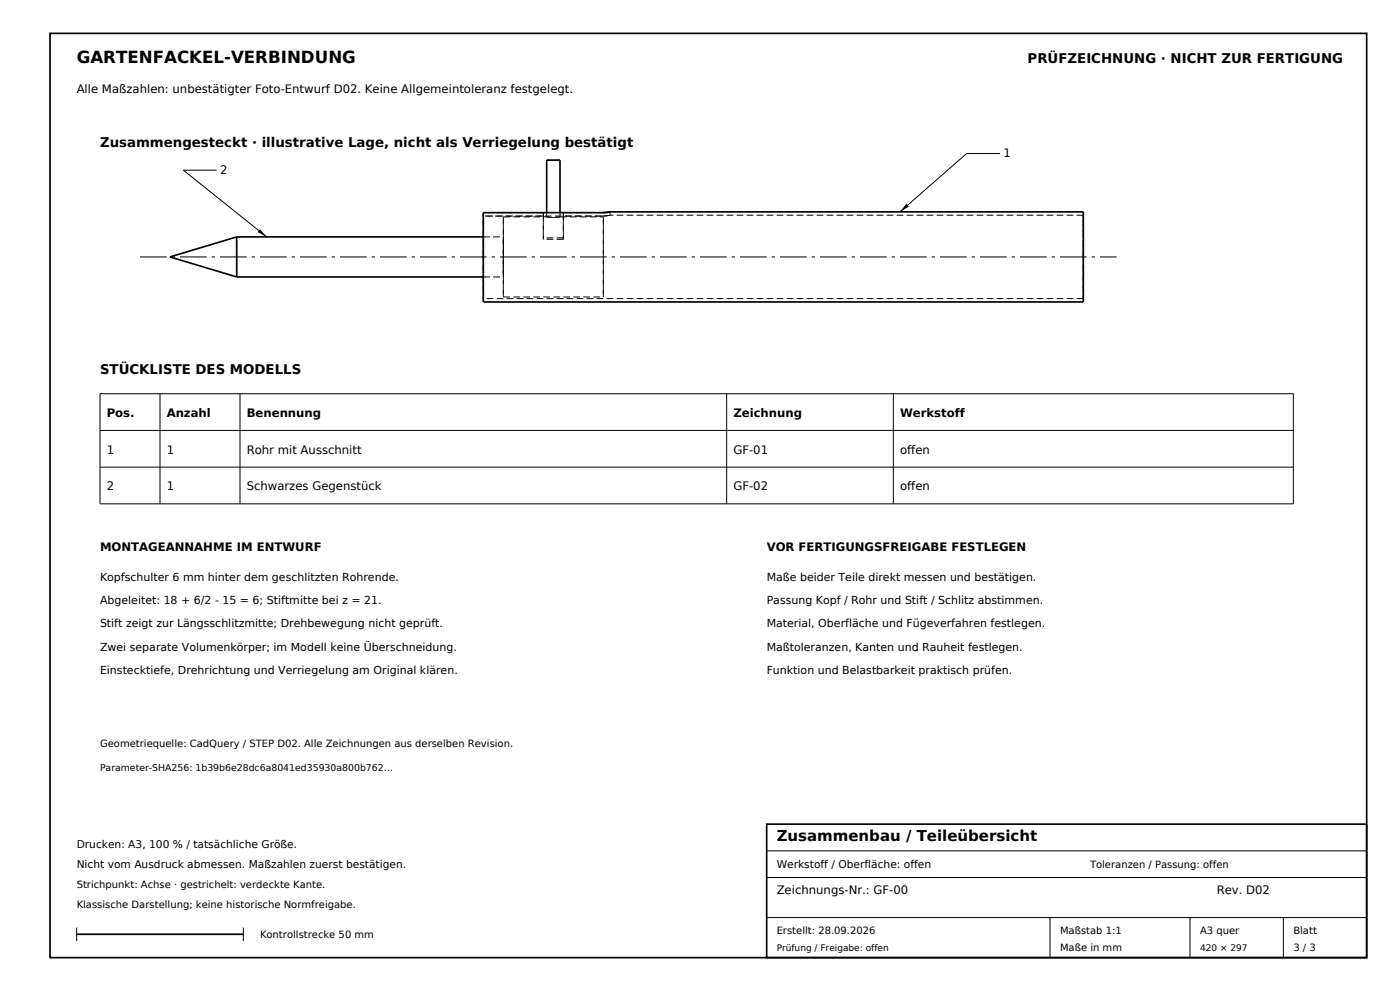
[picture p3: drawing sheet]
<svg xmlns="http://www.w3.org/2000/svg" width="420mm" height="297mm" viewBox="0 0 420 297" stroke-linecap="round" stroke-linejoin="round" font-family="sans-serif">
<defs><g id="words">
<text font-size="5" x="23" y="19">GARTENFACKEL-VERBINDUNG</text>
<text font-size="4.5" x="233" y="252">Zusammenbau / Teileübersicht</text>
<g font-size="4">
<text x="308.3" y="19">PRÜFZEICHNUNG · NICHT ZUR FERTIGUNG</text>
<text x="30" y="44">Zusammengesteckt · illustrative Lage, nicht als Verriegelung bestätigt</text>
<text x="30" y="112">STÜCKLISTE DES MODELLS</text>
</g>
<g font-size="3.5">
<text x="23" y="28">Alle Maßzahlen: unbestätigter Foto-Entwurf D02. Keine Allgemeintoleranz festgelegt.</text>
<text x="301" y="47">1</text>
<text x="66" y="52">2</text>
<text x="32" y="125">Pos.</text>
<text x="50" y="125">Anzahl</text>
<text x="74" y="125">Benennung</text>
<text x="220" y="125">Zeichnung</text>
<text x="270" y="125">Werkstoff</text>
<text x="32" y="136">1</text>
<text x="50" y="136">1</text>
<text x="74" y="136">Rohr mit Ausschnitt</text>
<text x="220" y="136">GF-01</text>
<text x="270" y="136">offen</text>
<text x="32" y="147">2</text>
<text x="50" y="147">1</text>
<text x="74" y="147">Schwarzes Gegenstück</text>
<text x="220" y="147">GF-02</text>
<text x="270" y="147">offen</text>
<text x="30" y="165">MONTAGEANNAHME IM ENTWURF</text>
<text x="230" y="165">VOR FERTIGUNGSFREIGABE FESTLEGEN</text>
<text x="233" y="268">Zeichnungs-Nr.: GF-00</text>
<text x="365" y="268">Rev. D02</text>
</g>
<g font-size="3.3">
<text x="30" y="174">Kopfschulter 6 mm hinter dem geschlitzten Rohrende.</text>
<text x="230" y="174">Maße beider Teile direkt messen und bestätigen.</text>
<text x="30" y="181">Abgeleitet: 18 + 6/2 - 15 = 6; Stiftmitte bei z = 21.</text>
<text x="230" y="181">Passung Kopf / Rohr und Stift / Schlitz abstimmen.</text>
<text x="30" y="188">Stift zeigt zur Längsschlitzmitte; Drehbewegung nicht geprüft.</text>
<text x="230" y="188">Material, Oberfläche und Fügeverfahren festlegen.</text>
<text x="30" y="195">Zwei separate Volumenkörper; im Modell keine Überschneidung.</text>
<text x="230" y="195">Maßtoleranzen, Kanten und Rauheit festlegen.</text>
<text x="30" y="202">Einstecktiefe, Drehrichtung und Verriegelung am Original klären.</text>
<text x="230" y="202">Funktion und Belastbarkeit praktisch prüfen.</text>
</g>
<g font-size="3.2">
<text x="23" y="254">Drucken: A3, 100 % / tatsächliche Größe.</text>
<text x="23" y="260">Nicht vom Ausdruck abmessen. Maßzahlen zuerst bestätigen.</text>
<text x="233" y="260">Werkstoff / Oberfläche: offen</text>
</g>
<g font-size="3">
<text x="30" y="224">Geometriequelle: CadQuery / STEP D02. Alle Zeichnungen aus derselben Revision.</text>
<text x="327" y="260">Toleranzen / Passung: offen</text>
<text x="23" y="266">Strichpunkt: Achse · gestrichelt: verdeckte Kante.</text>
<text x="23" y="272">Klassische Darstellung; keine historische Normfreigabe.</text>
<text x="78" y="281">Kontrollstrecke 50 mm</text>
<text x="233" y="280">Erstellt: 28.09.2026</text>
<text x="318" y="280">Maßstab 1:1</text>
<text x="360" y="280">A3 quer</text>
<text x="388" y="280">Blatt</text>
<text x="318" y="285">Maße in mm</text>
<text x="388" y="285">3 / 3</text>
</g>
<text font-size="2.8" x="30" y="231">Parameter-SHA256: 1b39b6e28dc6a8041ed35930a800b762…</text>
<g font-size="2.7">
<text x="233" y="285">Prüfung / Freigabe: offen</text>
<text x="360" y="285">420 × 297</text>
</g>
</g></defs>
<path d="M15 10h395v277h-395zM71 71v12M71 71h74M71 71l-20 6 20 6M164 63.7v-14.9a.5 .5 0 0 1 0-.7 .5 .5 0 0 1 .6-.1h2.6a.5 .5 0 0 1 .7 0 .5 .5 0 0 1 .1 .6v15.1M180.7 63.7h-.2M183 63.5h141.4a.56 .56 0 0 1 .7 .2 .56 .56 0 0 1-.1 .7v25.5a.56 .56 0 0 1-.2 .7 .56 .56 0 0 1-.7-.1h-178.3a.53 .53 0 0 1-.8 0 .53 .53 0 0 1 0-.8v-25.2a.53 .53 0 0 1 0-.8 .53 .53 0 0 1 .8 0h34.7M183 63.5l-2 .2M183 63.5l-2.5 .2M71 83h74M230 247h180v40h-180zM23 280h50" fill="none" stroke="#000" stroke-width=".5"/>
<g fill="none" stroke="#000" stroke-width=".3">
<path d="M65 51h-10l25 20M300 46h-10l-20 17.5M30 118h358v33h-358zM48 118v33M72 118v33M218 118v33M268 118v33M30 129h358M30 140h358M230 255h180M23 278v4M73 278v4"/>
<path d="M230 275h180M230 263h180M315 275v12M357 275v12M385 275v12"/>
</g>
<g fill="none" stroke="#000" stroke-width=".3" stroke-dasharray="2 1" stroke-linecap="butt">
<path d="M168 48h-4M71 77v-6M145 77v-13.3M145 64.8v-1.1M145 77v-12.2M145 64.8v24.7M145 71h6M151 77v-12M151 65v24M151 77v-6M151 71v12M151 65h13"/>
<path d="M163 63.7h-18M163 63.7v7.6M163 63.7v1.1M163 64.8h-18M163 71.7v-.4M163 64.8v6.9M164 65l2 .2 2-.2M164 65v-1.3M168 65l-2 .2-2-.2M168 65v-1.3M168 65h13M169 71.3h-6"/>
<path d="M169 63.7v7.6M169 71.7h-6M169 71.7v-.4M169 63.7v1.1M169 64.8v6.9M180.5 63.7h-11.5M180.5 64.8h-11.5M180.5 64.8l2.5-.3M180.5 64.8h-35.5M180.7 63.7h.3M181 77v-12M181 65v24"/>
<path d="M183 64.5l-2.5 .3M183 64.5v-1M325 77v-13.5M325 77v-12.5M325 64.5v25M325 64.5h-142M71 83v-6M145 90.5v-13.5M145 89.5v-12.5M145 83h6M151 89v-12M151 83v-6"/>
<path d="M151 89h30M181 89v-12M325 90.5v-13.5M325 89.5v-12.5M325 89.5h-180"/>
</g>
<path d="M42 77h293" fill="none" stroke="#000" stroke-width=".3" stroke-dasharray="8 1.5 1 1.5" stroke-linecap="butt"/>
<path d="M78 68.7l2 2.3-2.7-1.4zM271.9 61.1l.7 .8-2.6 1.6z" fill="#000"/>
<use href="#words"/>
</svg>
